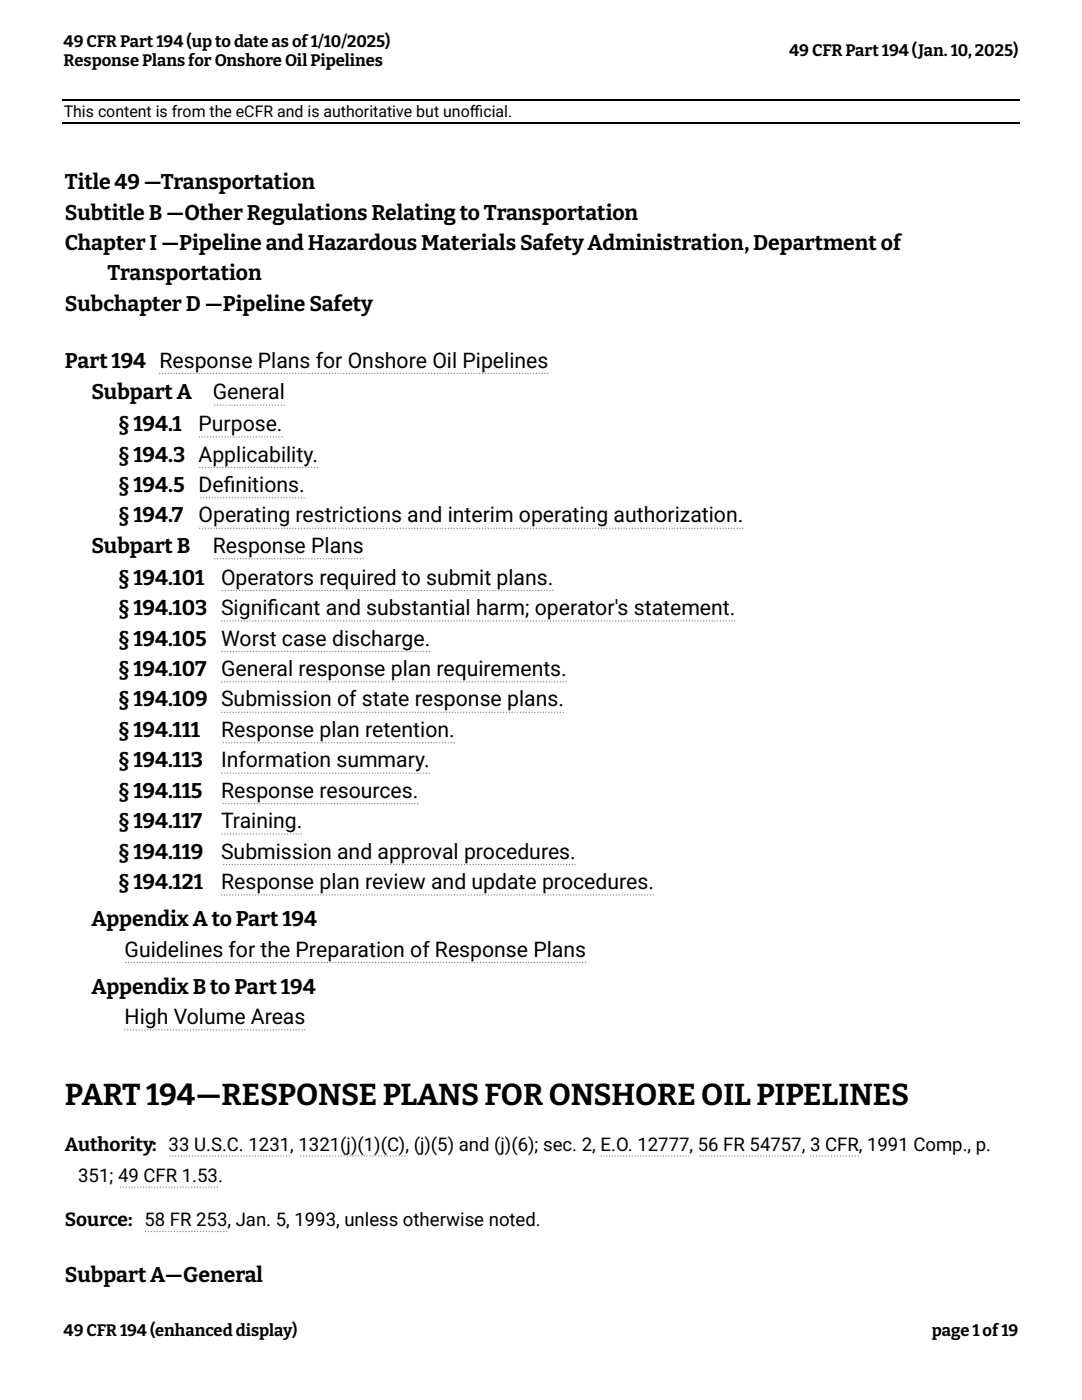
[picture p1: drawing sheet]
<svg xmlns="http://www.w3.org/2000/svg" width="216mm" height="279mm" viewBox="0 0 216 279" stroke-linecap="round" stroke-linejoin="round" font-family="sans-serif">
<defs><g id="words">
<text font-size="6" x="13" y="220.5">PART 194—RESPONSE PLANS FOR ONSHORE OIL PIPELINES</text>
<g font-size="4.2">
<text x="13" y="37.8">Title 49 —Transportation</text>
<text x="13" y="43.8">Subtitle B —Other Regulations Relating to Transportation</text>
<text x="13" y="49.9">Chapter I —Pipeline and Hazardous Materials Safety Administration, Department of</text>
<text x="21.4" y="55.9">Transportation</text>
<text x="13" y="62">Subchapter D —Pipeline Safety</text>
<text x="13" y="73.3">Part 194 Response Plans for Onshore Oil Pipelines</text>
<text x="18.3" y="79.7">Subpart A</text>
<text x="42.5" y="79.7">General</text>
<text x="23.5" y="86">§ 194.1</text>
<text x="39.6" y="86">Purpose.</text>
<text x="23.5" y="92.1">§ 194.3 Applicability.</text>
<text x="23.5" y="98.2">§ 194.5 Def</text>
<text x="44.6" y="98.2">initions.</text>
<text x="23.5" y="104.3">§ 194.7</text>
<text x="39.6" y="104.3">Operating restrictions and interim operating authorization.</text>
<text x="18.3" y="110.3">Subpart B</text>
<text x="42.5" y="110.3">Response Plans</text>
<text x="23.5" y="116.7">§ 194.101</text>
<text x="44.1" y="116.7">Operators required to submit plans.</text>
<text x="23.5" y="122.8">§ 194.103 Signif</text>
<text x="53.4" y="122.8">icant and substantial harm; operator's statement.</text>
<text x="23.5" y="128.8">§ 194.105 Worst case discharge.</text>
<text x="23.5" y="134.9">§ 194.107 General response plan requirements.</text>
<text x="23.5" y="141">§ 194.109 Submission of state response plans.</text>
<text x="23.5" y="147.1">§ 194.111</text>
<text x="44.1" y="147.1">Response plan retention.</text>
<text x="23.5" y="153.1">§ 194.113</text>
<text x="44.1" y="153.1">Information summary.</text>
<text x="23.5" y="159.2">§ 194.115</text>
<text x="44.1" y="159.2">Response resources.</text>
<text x="23.5" y="165.3">§ 194.117</text>
<text x="44.1" y="165.3">Training.</text>
<text x="23.5" y="171.4">§ 194.119</text>
<text x="44.1" y="171.4">Submission and approval procedures.</text>
<text x="23.5" y="177.4">§ 194.121</text>
<text x="44.1" y="177.4">Response plan review and update procedures.</text>
<text x="18.3" y="184.8">Appendix A to Part 194</text>
<text x="24.9" y="190.9">Guidelines for the Preparation of Response Plans</text>
<text x="18.3" y="198.3">Appendix B to Part 194</text>
<text x="24.9" y="204.4">High Volume Areas</text>
<text x="13" y="255.9">Subpart A—General</text>
</g>
<g font-size="3.8">
<text x="13" y="229.7">Authority: 33 U.S.C. 1231, 1321(j)(1)(C), (j)(5) and (j)(6); sec. 2, E.O. 12777, 56 FR 54757, 3 CFR, 1991 Comp., p.</text>
<text x="13" y="244.7">Source: 58 FR 253, Jan. 5, 1993, unless otherwise noted.</text>
</g>
<text font-size="3.7" x="15.6" y="235.9">351; 49 CFR 1.53.</text>
<g font-size="3.3">
<text x="12.7" y="9.3">49 CFR Part 194 (up to date as of 1/10/2025)</text>
<text x="157.5" y="11.3">49 CFR Part 194 (Jan. 10, 2025)</text>
<text x="12.7" y="13.3">Response Plans for Onshore Oil Pipelines</text>
<text x="12.7" y="266.7">49 CFR 194 (enhanced display)</text>
<text x="185.9" y="266.7">page 1 of 19</text>
</g>
<g font-size="3.2">
<text x="12.7" y="23.3">This content is from the eCFR and is authoritative but unof</text>
<text x="93.7" y="23.3">f</text>
<text x="93.7" y="23.3">icial.</text>
</g>
</g></defs>
<g fill="none" stroke="#888" stroke-width=".26" stroke-dasharray="0 .5">
<path d="M109.3 74.5h-77.5M56.3 87.2h-16.7M56.7 80.9h-14.2M60.7 99.3h-21.1M63.3 93.3h-23.7M72.5 111.5h-30M110.3 117.8h-66.2M148.2 105.4h-108.6M85.7 130h-41.6M113 136.1h-68.9M146.6 123.9h-102.5M85.6 154.3h-41.5"/>
<path d="M90.6 148.2h-46.5M112.4 142.1h-68.3M60.2 166.5h-16.1M83.4 160.4h-39.3M114.8 172.5h-70.7M130.4 178.6h-86.3M116.8 192.1h-91.9M60.8 205.5h-35.9M43.4 236.9h-19.8M57.8 230.7h-24.1M80.8 230.7h-21.2M137.5 230.7h-17.7"/>
<path d="M159.9 230.7h-20.7M45.3 245.8h-16.5"/>
</g>
<path d="M171.2 230.7h-9.6" fill="none" stroke="#888" stroke-width=".26" stroke-dasharray="0 .6"/>
<path d="M12.4 20h191M12.4 24.5h191" fill="none" stroke="#000" stroke-width=".26"/>
<use href="#words"/>
</svg>
